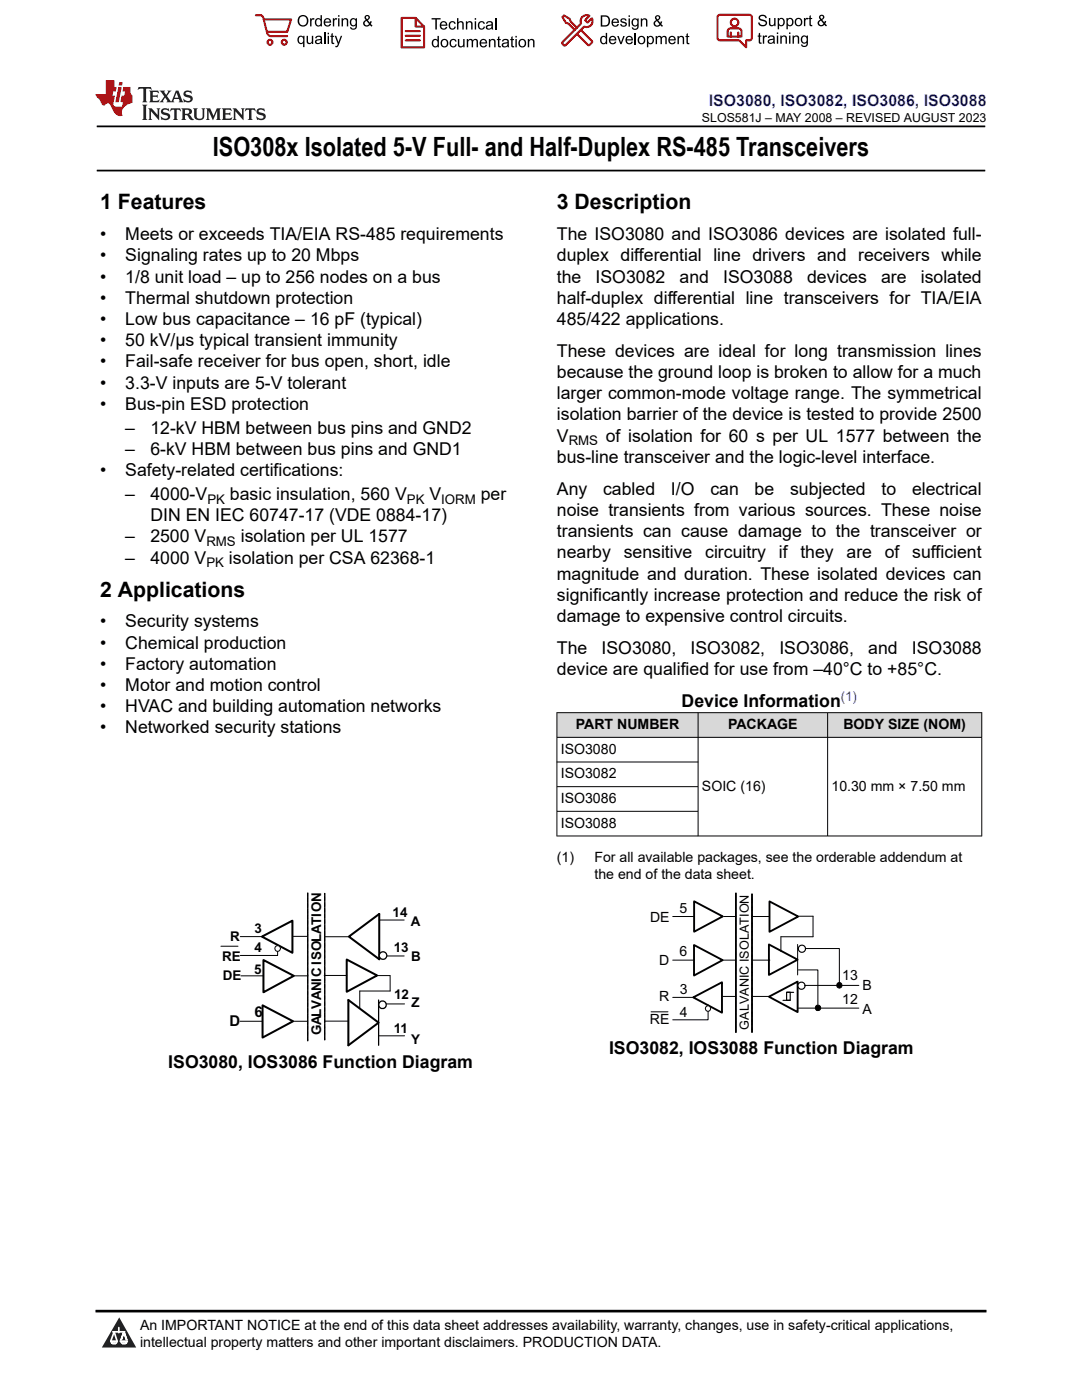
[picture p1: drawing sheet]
<svg xmlns="http://www.w3.org/2000/svg" width="216mm" height="279mm" viewBox="0 0 216 279" stroke-linecap="round" stroke-linejoin="round" font-family="sans-serif">
<defs><g id="words">
<text font-size="5.3" x="42.5" y="31.2">ISO308x Isolated 5-V Full- and Half-Duplex RS-485 Transceivers</text>
<g font-size="4.2">
<text x="20" y="41.8">1 Features</text>
<text x="111.1" y="41.8">3 Description</text>
<text x="20" y="119">2 Applications</text>
</g>
<g font-size="3.5">
<text x="20" y="47.9">•</text>
<text x="25" y="47.9">Meets or exceeds TIA/EIA RS-485 requirements</text>
<text x="111.1" y="47.9">The ISO3080 and ISO3086 devices are isolated full-</text>
<text x="20" y="52.2">•</text>
<text x="25" y="52.2">Signaling rates up to 20 Mbps</text>
<text x="111.1" y="52.2">duplex differential line drivers and receivers while</text>
<text x="20" y="56.4">•</text>
<text x="25" y="56.4">1/8 unit load – up to 256 nodes on a bus</text>
<text x="111.1" y="56.4">the</text>
<text x="118.8" y="56.4">ISO3082</text>
<text x="135.6" y="56.4">and</text>
<text x="144.3" y="56.4">ISO3088</text>
<text x="161" y="56.4">devices</text>
<text x="175.8" y="56.4">are</text>
<text x="183.7" y="56.4">isolated</text>
<text x="20" y="60.6">•</text>
<text x="20" y="64.9">•</text>
<text x="25" y="60.6">Thermal shutdown protection</text>
<text x="25" y="64.9">Low bus capacitance – 16 pF (typical)</text>
<text x="111.1" y="60.6">half-duplex differential line transceivers for TIA/EIA</text>
<text x="111.1" y="64.9">485/422 applications.</text>
<text x="20" y="69.1">•</text>
<text x="25" y="69.1">50 kV/μs typical transient immunity</text>
<text x="111.1" y="71.2">These devices are ideal for long transmission lines</text>
<text x="20" y="73.3">•</text>
<text x="20" y="77.6">•</text>
<text x="25" y="73.3">Fail-safe receiver for bus open, short, idle</text>
<text x="25" y="77.6">3.3-V inputs are 5-V tolerant</text>
<text x="111.1" y="75.5">because the ground loop is broken to allow for a much</text>
<text x="20" y="81.8">•</text>
<text x="25" y="81.8">Bus-pin ESD protection</text>
<text x="111.1" y="79.7">larger common-mode voltage range. The symmetrical</text>
<text x="111.1" y="83.9">isolation barrier of the device is tested to provide 2500</text>
<text x="25" y="86.6">–</text>
<text x="30" y="86.6">12-kV HBM between bus pins and GND2</text>
<text x="111.1" y="88.2">V</text>
<text x="120.9" y="88.2">of isolation for 60 s per UL 1577 between the</text>
<text x="20" y="95">•</text>
<text x="25" y="90.8">–</text>
<text x="25" y="95">Safety-related certifications:</text>
<text x="30" y="90.8">6-kV HBM between bus pins and GND1</text>
<text x="111.1" y="92.4">bus-line transceiver and the logic-level interface.</text>
<text x="25" y="99.8">–</text>
<text x="30" y="99.8">4000-V</text>
<text x="45.9" y="99.8">basic insulation, 560 V</text>
<text x="85.7" y="99.8">V</text>
<text x="95.9" y="99.8">per</text>
<text x="111.1" y="98.7">Any</text>
<text x="120.3" y="98.7">cabled</text>
<text x="133.9" y="98.7">I/O</text>
<text x="141.7" y="98.7">can</text>
<text x="150.6" y="98.7">be</text>
<text x="157.6" y="98.7">subjected</text>
<text x="175.9" y="98.7">to</text>
<text x="182" y="98.7">electrical</text>
<text x="30" y="104">DIN EN IEC 60747-17 (VDE 0884-17)</text>
<text x="111.1" y="103">noise transients from various sources. These noise</text>
<text x="111.1" y="107.2">transients can cause damage to the transceiver or</text>
<text x="25" y="108.3">–</text>
<text x="25" y="112.5">–</text>
<text x="30" y="108.3">2500 V</text>
<text x="30" y="112.5">4000 V</text>
<text x="45.7" y="112.5">isolation per CSA 62368-1</text>
<text x="48" y="108.3">isolation per UL 1577</text>
<text x="111.1" y="111.4">nearby</text>
<text x="124.5" y="111.4">sensitive</text>
<text x="140.7" y="111.4">circuitry</text>
<text x="155.4" y="111.4">if they</text>
<text x="168.9" y="111.4">are</text>
<text x="176.6" y="111.4">of sufficient</text>
<text x="111.1" y="119.9">significantly increase protection and reduce the risk of</text>
<text x="111.1" y="115.7">magnitude and duration. These isolated devices can</text>
<text x="20" y="125.2">•</text>
<text x="25" y="125.2">Security systems</text>
<text x="111.1" y="124.1">damage to expensive control circuits.</text>
<text x="20" y="129.4">•</text>
<text x="25" y="129.4">Chemical production</text>
<text x="111.1" y="130.5">The</text>
<text x="120" y="130.5">ISO3080,</text>
<text x="137.8" y="130.5">ISO3082,</text>
<text x="155.5" y="130.5">ISO3086,</text>
<text x="173.2" y="130.5">and</text>
<text x="182" y="130.5">ISO3088</text>
<text x="20" y="133.7">•</text>
<text x="20" y="137.9">•</text>
<text x="25" y="133.7">Factory automation</text>
<text x="25" y="137.9">Motor and motion control</text>
<text x="111.1" y="134.7">device are qualified for use from –40°C to +85°C.</text>
<text x="20" y="142.1">•</text>
<text x="25" y="142.1">HVAC and building automation networks</text>
<text x="136" y="141.1">Device Information</text>
<text x="20" y="146.4">•</text>
<text x="25" y="146.4">Networked security stations</text>
<text x="33.6" y="213.1">ISO3080, IOS3086 Function Diagram</text>
<text x="121.5" y="210.3">ISO3082, IOS3088 Function Diagram</text>
</g>
<text font-size="3.2" fill="#00f" x="141.4" y="21.1">ISO3080, ISO3082, ISO3086, ISO3088</text>
<g font-size="3">
<text x="50.8" y="203.1">6</text>
<text x="45.8" y="204.9">D</text>
</g>
<g font-size="2.8">
<text x="114.9" y="145.5">PART NUMBER</text>
<text x="145.3" y="145.5">PACKAGE</text>
<text x="168.3" y="145.5">BODY SIZE (NOM)</text>
<text x="111.9" y="150.4">ISO3080</text>
<text x="111.9" y="155.3">ISO3082</text>
<text x="111.9" y="160.3">ISO3086</text>
<text x="140.1" y="157.8">SOIC (16)</text>
<text x="165.9" y="157.8">10.30 mm × 7.50 mm</text>
<text x="111.9" y="165.2">ISO3088</text>
<text x="111.1" y="172">(1)</text>
<text x="118.6" y="172">For all available packages, see the orderable addendum at</text>
<text x="118.6" y="175.4">the end of the data sheet.</text>
<text x="129.7" y="183.9">DE</text>
<text x="135.6" y="182.2">5</text>
<text x="135.6" y="190.9">6</text>
<text x="131.5" y="192.5">D</text>
<text x="168.1" y="195.7">13</text>
<text x="172.1" y="197.6">B</text>
<text x="131.5" y="199.8">R</text>
<text x="135.7" y="198.3">3</text>
<text x="135.7" y="203">4</text>
<text x="168.1" y="200.3">12</text>
<text x="172.1" y="202.3">A</text>
<text x="129.7" y="204.5">RE</text>
<text x="27.9" y="265.5">An IMPORTANT NOTICE at the end of this data sheet addresses availability, warranty, changes, use in safety-critical applications,</text>
<text x="27.9" y="268.9">intellectual property matters and other important disclaimers. PRODUCTION DATA.</text>
</g>
<g font-size="2.7">
<text x="78.4" y="182.9">14</text>
<text x="82" y="184.8">A</text>
<text x="44.4" y="191.8">RE</text>
<text x="45.9" y="187.7">R</text>
<text x="50.8" y="186.1">3</text>
<text x="50.8" y="189.9">4</text>
<text x="78.6" y="190">13</text>
<text x="82.1" y="191.7">B</text>
<text x="44.5" y="195.7">DE</text>
<text x="50.7" y="194.3">5</text>
<text x="78.7" y="199.3">12</text>
<text x="82.1" y="200.9">Z</text>
<text x="64.1" y="206.6" transform="rotate(-90 64.1 206.6)">GALVANIC ISOLATION</text>
<text x="78.6" y="206.1">11</text>
<text x="82" y="208.4">Y</text>
</g>
<g font-size="2.6">
<text x="113.5" y="88.9">RMS</text>
<text x="41.4" y="100.5">PK</text>
<text x="81.2" y="100.5">PK</text>
<text x="88" y="100.5">IORM</text>
<text x="41.2" y="109">RMS</text>
<text x="41.2" y="113.2">PK</text>
</g>
<text font-size="2.6" fill="#00f" x="167.8" y="139.9">(1)</text>
<g font-size="2.5">
<text x="140.1" y="24.3">SLOS581J – MAY 2008 – REVISED AUGUST 2023</text>
<text x="149.4" y="205.5" transform="rotate(-90 149.4 205.5)">GALVANIC ISOLATION</text>
</g>
</g></defs>
<path d="M19.3 25.2h177.3M19.3 34h177.3" fill="none" stroke="#000" stroke-width=".35"/>
<g fill="#d8d8d8">
<path d="M111.1 142.2h84.8v5h-84.8z" fill-rule="evenodd"/>
<path d="M111.2 142.3h28v4.8h-28z" fill-rule="evenodd"/>
<path d="M139.4 142.3h25.7v4.8h-25.7z" fill-rule="evenodd"/>
<path d="M165.2 142.3h30.6v4.8h-30.6z" fill-rule="evenodd"/>
</g>
<path d="M111.1 142.2h84.9M111.1 147.2h84.9M111.1 152.1h28.3M111.1 157h28.3M111.1 142.2v24.7M139.3 142.2v24.7M165.1 142.2v24.7M195.9 142.2v24.7M111.1 161.9h28.3M196 166.8h-84.9M58.5 203.8h2.8" fill="none" stroke="#000" stroke-width=".2"/>
<path d="M52.4 200.6l6.1 3.2-6.1 3.3z" fill="#fff"/>
<path d="M52.4 200.6l6.1 3.2-6.1 3.3z" fill="none" stroke="#000" stroke-width=".4"/>
<path d="M47.9 203.8h4.5" fill="none" stroke="#000" stroke-width=".2"/>
<path d="M52.3 186.9l6.1-3.2v6.5z" fill="#fff"/>
<path d="M52.3 186.9l6.1-3.2v6.5z" fill="none" stroke="#000" stroke-width=".4"/>
<path d="M44.1 188.8h3.4M47.9 186.9h4.6M55.4 188.5v2.2h-7.5" fill="none" stroke="#000" stroke-width=".2"/>
<circle cx="55.4" cy="189.3" r=".58" fill="#fff"/>
<g fill="none" stroke="#000" stroke-width=".2">
<path d="M58.5 186.9h2.8M64.8 186.9h4.7M64.8 203.8h4.7M75.5 206.7h5.2M77.1 200.4h3.6"/>
<circle cx="55.4" cy="189.3" r=".58"/>
</g>
<path d="M69.5 199.6l6 4.5-6 4.5zM75.7 182.4v9" fill="none" stroke="#000" stroke-width=".4"/>
<g fill="none" stroke="#000" stroke-width=".25">
<path d="M75.5 199.6v9"/>
<circle cx="76.3" cy="200.5" r=".75"/>
</g>
<circle cx="76.4" cy="190.7" r=".76" fill="#fff"/>
<circle cx="76.4" cy="190.7" r=".76" fill="none" stroke="#000" stroke-width=".25"/>
<path d="M75.7 182.4l-6.1 4.5 6.1 4.5" fill="none" stroke="#000" stroke-width=".4"/>
<path d="M71.8 197.8v3.4M75.7 183.6h4.9M77.2 190.8h3.4" fill="none" stroke="#000" stroke-width=".2"/>
<path d="M69.2 191.5l6 3.2-6 3.2z" fill="#fff"/>
<path d="M69.2 191.5l6 3.2-6 3.2z" fill="none" stroke="#000" stroke-width=".4"/>
<path d="M58.7 194.7h2.8M64.7 194.7h4.5" fill="none" stroke="#000" stroke-width=".2"/>
<path d="M52.6 191.6l6 3.1-6 3.3z" fill="#fff"/>
<path d="M52.6 191.6l6 3.1-6 3.3z" fill="none" stroke="#000" stroke-width=".4"/>
<g fill="none" stroke="#000" stroke-width=".2">
<path d="M61.4 178.2v.2zM61.4 178.5v.1zM61.4 179v.1zM61.4 179.2v.1zM61.4 179.4l.1 .2zM61.4 179.7v.1zM61.4 179.9v.2zM61.4 178.7v.2zM64.8 178.3v.1zM64.8 178.5v.2zM64.8 178.8v.1zM64.8 179v.2z"/>
<path d="M64.8 179.2v.2zM64.8 179.5v.1zM64.8 179.7v.2zM64.8 180v.1zM48.1 194.7h4.5M61.4 180.2v.1zM61.4 180.4v.2zM61.4 180.9v.1zM61.4 181.1l.1 .2zM61.4 181.4v.1zM61.4 181.6l.1 .1zM61.4 181.8v.2z"/>
<path d="M61.4 182.1v.1zM61.4 182.3v.2zM61.4 182.6v.1zM61.4 182.8l.1 .2zM61.4 183.1v.1zM61.4 183.3l.1 .1zM61.4 183.5v.2zM61.4 183.8v.1zM61.4 184v.2zM61.4 184.3v.1zM61.4 184.5l.1 .1zM61.4 184.7v.2z"/>
<path d="M61.4 185v.1zM61.4 185.5v.1zM61.4 185.7l.1 .1zM61.4 185.9v.2zM61.4 186.2l.1 .1zM61.4 186.4v.2zM61.4 186.9v.1zM61.4 187.1v.2zM61.4 187.6v.2zM61.4 187.9l.1 .1zM61.4 188.1v.2zM61.4 188.4v.1z"/>
<path d="M61.4 188.6v.1zM61.4 188.8v.2zM61.4 189.8v.2zM61.4 190.3v.1zM61.4 190.5v.2zM61.4 190.8v.1zM61.4 191.5v.1zM61.4 191.7v.2zM61.4 192v.1zM61.4 192.5l.1 .1zM61.4 192.7v.1zM61.4 193.2v.1z"/>
<path d="M61.4 193.4v.2zM61.4 194.4v.1zM61.4 194.9v.1zM61.4 195.1v.2zM61.4 195.4v.1zM61.4 195.6v.1zM61.4 195.8l.1 .2zM61.4 196.1v.1zM61.4 196.3l.1 .1zM61.4 196.5v.2zM61.4 197.7v.2zM61.4 199.2l.1 .1z"/>
<path d="M61.4 199.4v.2zM61.4 199.7v.1zM61.4 199.9v.2zM61.4 180.6v.2zM61.4 185.2v.2zM61.4 186.6v.2zM61.4 187.4v.1zM61.4 189.1v.1zM61.4 189.3v.2zM61.4 189.5l.1 .2zM61.4 190v.2zM61.4 191v.1z"/>
<path d="M61.4 191.2v.2zM61.4 192.2v.2zM61.4 192.9v.2zM61.4 193.6v.2zM61.4 193.9v.1zM61.4 194.1l.1 .2zM61.4 194.6l.1 .1zM61.4 196.8v.1zM61.4 197v.2zM61.4 197.2v.2zM61.4 197.5l.1 .1zM61.4 198v.1z"/>
<path d="M61.4 198.2v.2zM61.4 198.4v.2zM61.4 198.7l.1 .1zM61.4 198.9v.2zM64.8 180.2v.2zM64.8 180.4v.2zM64.8 180.7v.1zM64.8 180.9v.2zM64.8 181.2v.1zM64.8 181.4v.2zM64.8 181.6v.2zM64.8 181.9v.1z"/>
<path d="M64.8 182.1v.2zM64.8 182.3v.2zM64.8 182.6v.2zM64.8 182.9v.1zM64.8 183.1v.1zM64.8 183.3v.2zM64.8 183.6v.1zM64.8 183.8v.2zM64.8 184v.2zM64.8 184.3v.1zM64.8 184.5v.2zM64.8 184.8v.1z"/>
<path d="M64.8 185v.2zM64.8 185.3v.1zM64.8 185.5v.2zM64.8 185.7v.2zM64.8 186v.1zM64.8 186.2v.2zM64.8 186.5v.1zM64.8 186.7v.1zM64.8 186.9v.2zM64.8 187.2v.1zM64.8 187.4v.2zM64.8 187.7v.1z"/>
<path d="M64.8 187.9v.2zM64.8 188.1v.2zM64.8 188.4v.1zM64.8 188.6v.2zM64.8 188.9v.1zM64.8 189.1v.2zM64.8 189.3v.2zM64.8 189.6v.1zM64.8 189.8v.2zM64.8 190.1v.1zM64.8 190.3v.2zM64.8 190.6v.1z"/>
<path d="M64.8 190.8v.2zM64.8 191v.2zM64.8 191.3v.1zM64.8 191.5v.2zM64.8 191.8v.1zM64.8 192v.2zM64.8 192.2v.2zM64.8 192.5v.2zM64.8 192.7v.2zM64.8 193v.1zM64.8 193.2v.2zM64.8 193.4v.2z"/>
<path d="M64.8 193.7v.1zM64.8 193.9v.2zM64.8 194.2v.1zM64.8 194.4v.2zM64.8 194.6v.2zM64.8 194.9v.2zM64.8 195.1v.2zM64.8 195.4v.1zM64.8 195.6v.2zM64.8 195.9v.1zM64.8 196.1v.1zM64.8 196.3v.2z"/>
<path d="M64.8 196.6v.1zM64.8 196.8v.2zM64.8 197v.2zM64.8 197.3v.2zM64.8 197.5v.2zM64.8 197.8v.1zM64.8 198v.2zM64.8 198.3v.1zM64.8 198.5v.2zM64.8 198.7v.2zM64.8 199v.1zM64.8 199.2v.2z"/>
<path d="M64.8 199.5v.1zM64.8 199.7v.2zM64.8 199.9v.2zM75.2 194.7h2.6M77.8 194.7v3.1h-6M61.4 200.2v.1zM61.4 200.4v.1zM61.4 200.6v.2zM61.4 200.9l.1 .1zM61.4 201.1v.2zM61.4 202.1v.1zM61.4 202.8v.2z"/>
<path d="M61.4 203.3v.1zM61.4 203.5v.2zM61.4 203.8v.1zM61.4 204l.1 .1zM61.4 204.2v.2zM61.4 204.5v.1zM61.4 204.7v.2zM61.4 205v.1zM61.4 205.2v.2zM61.4 205.5l.1 .1zM61.4 205.7v.1zM61.4 206.2v.1z"/>
<path d="M61.4 206.9v.1zM61.4 207.4v.1zM61.4 201.3v.2zM61.4 201.6v.1zM61.4 201.8v.2zM61.4 202.3v.2zM61.4 202.6l.1 .1zM61.4 203v.2zM61.4 205.9v.2zM61.4 206.4v.2zM61.4 206.6v.2zM61.4 207.1l.1 .2z"/>
<path d="M61.4 207.6v.1zM64.8 200.2v.1zM64.8 200.4v.2zM64.8 200.7v.1zM64.8 200.9v.2zM64.8 201.1v.2zM64.8 201.4v.1zM64.8 201.6v.2zM64.8 201.9v.1zM64.8 202.1v.2zM64.8 202.4v.1zM64.8 202.6v.2z"/>
<path d="M64.8 202.8v.2zM64.8 203.1v.1zM64.8 203.3v.2zM64.8 203.6v.1zM64.8 203.8v.2zM64.8 204v.2zM64.8 204.3v.1zM64.8 204.5v.2zM64.8 204.8v.1zM64.8 205v.2zM64.8 205.3v.1zM64.8 205.5v.2z"/>
<path d="M64.8 205.7v.2zM64.8 206v.1zM64.8 206.2v.2zM64.8 206.4v.2zM64.8 206.7v.1zM64.8 206.9v.2zM64.8 207.2v.1zM64.8 207.4v.2z"/>
</g>
<g fill="#000">
<path d="M61.4 178.2v.2zM61.4 178.5v.1zM61.4 178.7v.2zM61.4 179v.1zM61.4 179.2v.1zM61.4 179.4l.1 .2zM61.4 179.7v.1zM61.4 179.9v.2zM61.4 180.2v.1zM61.4 180.4v.2zM61.4 180.6v.2zM61.4 180.9v.1zM61.4 181.1l.1 .2zM61.4 181.4v.1zM61.4 181.6l.1 .1z" fill-rule="evenodd"/>
<path d="M64.8 178.3v.1zM64.8 178.5v.2zM64.8 178.8v.1zM64.8 179v.2zM64.8 179.2v.2zM64.8 179.5v.1zM64.8 179.7v.2zM64.8 180v.1zM64.8 180.2v.2zM64.8 180.4v.2zM64.8 180.7v.1zM64.8 180.9v.2zM64.8 181.2v.1zM64.8 181.4v.2zM64.8 181.6v.2z" fill-rule="evenodd"/>
<path d="M61.4 181.8v.2zM61.4 182.1v.1zM61.4 182.3v.2zM61.4 182.6v.1zM61.4 182.8l.1 .2zM61.4 183.1v.1zM61.4 183.3l.1 .1zM61.4 183.5v.2zM61.4 183.8v.1zM61.4 184v.2zM61.4 184.3v.1zM61.4 184.5l.1 .1zM61.4 184.7v.2zM61.4 185v.1zM61.4 185.2v.2z" fill-rule="evenodd"/>
<path d="M61.4 185.5v.1zM61.4 185.7l.1 .1zM61.4 185.9v.2zM61.4 186.2l.1 .1zM61.4 186.4v.2zM61.4 186.6v.2zM61.4 186.9v.1zM61.4 187.1v.2zM61.4 187.4v.1zM61.4 187.6v.2zM61.4 187.9l.1 .1zM61.4 188.1v.2zM61.4 188.4v.1zM61.4 188.6v.1zM61.4 188.8v.2z" fill-rule="evenodd"/>
<path d="M61.4 189.1v.1zM61.4 189.3v.2zM61.4 189.5l.1 .2zM61.4 189.8v.2zM61.4 190v.2zM61.4 190.3v.1zM61.4 190.5v.2zM61.4 190.8v.1zM61.4 191v.1zM61.4 191.2v.2zM61.4 191.5v.1zM61.4 191.7v.2zM61.4 192v.1zM61.4 192.2v.2zM61.4 192.5l.1 .1z" fill-rule="evenodd"/>
<path d="M61.4 192.7v.1zM61.4 192.9v.2zM61.4 193.2v.1zM61.4 193.4v.2zM61.4 193.6v.2zM61.4 193.9v.1zM61.4 194.1l.1 .2zM61.4 194.4v.1zM61.4 194.6l.1 .1zM61.4 194.9v.1zM61.4 195.1v.2zM61.4 195.4v.1zM61.4 195.6v.1zM61.4 195.8l.1 .2zM61.4 196.1v.1z" fill-rule="evenodd"/>
<path d="M61.4 196.3l.1 .1zM61.4 196.5v.2zM61.4 196.8v.1zM61.4 197v.2zM61.4 197.2v.2zM61.4 197.5l.1 .1zM61.4 197.7v.2zM61.4 198v.1zM61.4 198.2v.2zM61.4 198.4v.2zM61.4 198.7l.1 .1zM61.4 198.9v.2zM61.4 199.2l.1 .1zM61.4 199.4v.2zM61.4 199.7v.1z" fill-rule="evenodd"/>
<path d="M61.4 199.9v.2zM61.4 200.2v.1zM61.4 200.4v.1zM61.4 200.6v.2zM61.4 200.9l.1 .1zM61.4 201.1v.2zM61.4 201.3v.2zM61.4 201.6v.1zM61.4 201.8v.2zM61.4 202.1v.1zM61.4 202.3v.2zM61.4 202.6l.1 .1zM61.4 202.8v.2zM61.4 203v.2zM61.4 203.3v.1z" fill-rule="evenodd"/>
<path d="M64.8 181.9v.1zM64.8 182.1v.2zM64.8 182.3v.2zM64.8 182.6v.2zM64.8 182.9v.1zM64.8 183.1v.1zM64.8 183.3v.2zM64.8 183.6v.1zM64.8 183.8v.2zM64.8 184v.2zM64.8 184.3v.1zM64.8 184.5v.2zM64.8 184.8v.1zM64.8 185v.2zM64.8 185.3v.1z" fill-rule="evenodd"/>
<path d="M64.8 185.5v.2zM64.8 185.7v.2zM64.8 186v.1zM64.8 186.2v.2zM64.8 186.5v.1zM64.8 186.7v.1zM64.8 186.9v.2zM64.8 187.2v.1zM64.8 187.4v.2zM64.8 187.7v.1zM64.8 187.9v.2zM64.8 188.1v.2zM64.8 188.4v.1zM64.8 188.6v.2zM64.8 188.9v.1z" fill-rule="evenodd"/>
<path d="M64.8 189.1v.2zM64.8 189.3v.2zM64.8 189.6v.1zM64.8 189.8v.2zM64.8 190.1v.1zM64.8 190.3v.2zM64.8 190.6v.1zM64.8 190.8v.2zM64.8 191v.2zM64.8 191.3v.1zM64.8 191.5v.2zM64.8 191.8v.1zM64.8 192v.2zM64.8 192.2v.2zM64.8 192.5v.2z" fill-rule="evenodd"/>
<path d="M64.8 192.7v.2zM64.8 193v.1zM64.8 193.2v.2zM64.8 193.4v.2zM64.8 193.7v.1zM64.8 193.9v.2zM64.8 194.2v.1zM64.8 194.4v.2zM64.8 194.6v.2zM64.8 194.9v.2zM64.8 195.1v.2zM64.8 195.4v.1zM64.8 195.6v.2zM64.8 195.9v.1zM64.8 196.1v.1z" fill-rule="evenodd"/>
<path d="M64.8 196.3v.2zM64.8 196.6v.1zM64.8 196.8v.2zM64.8 197v.2zM64.8 197.3v.2zM64.8 197.5v.2zM64.8 197.8v.1zM64.8 198v.2zM64.8 198.3v.1zM64.8 198.5v.2zM64.8 198.7v.2zM64.8 199v.1zM64.8 199.2v.2zM64.8 199.5v.1zM64.8 199.7v.2z" fill-rule="evenodd"/>
<path d="M64.8 199.9v.2zM64.8 200.2v.1zM64.8 200.4v.2zM64.8 200.7v.1zM64.8 200.9v.2zM64.8 201.1v.2zM64.8 201.4v.1zM64.8 201.6v.2zM64.8 201.9v.1zM64.8 202.1v.2zM64.8 202.4v.1zM64.8 202.6v.2zM64.8 202.8v.2zM64.8 203.1v.1zM64.8 203.3v.2z" fill-rule="evenodd"/>
<path d="M61.4 203.5v.2zM61.4 203.8v.1zM61.4 204l.1 .1zM61.4 204.2v.2zM61.4 204.5v.1zM61.4 204.7v.2zM61.4 205v.1zM61.4 205.2v.2zM61.4 205.5l.1 .1zM61.4 205.7v.1zM61.4 205.9v.2zM61.4 206.2v.1zM61.4 206.4v.2zM61.4 206.6v.2zM61.4 206.9v.1zM61.4 207.1l.1 .2zM61.4 207.4v.1zM61.4 207.6v.1z" fill-rule="evenodd"/>
<path d="M64.8 203.6v.1zM64.8 203.8v.2zM64.8 204v.2zM64.8 204.3v.1zM64.8 204.5v.2zM64.8 204.8v.1zM64.8 205v.2zM64.8 205.3v.1zM64.8 205.5v.2zM64.8 205.7v.2zM64.8 206v.1zM64.8 206.2v.2zM64.8 206.4v.2zM64.8 206.7v.1zM64.8 206.9v.2zM64.8 207.2v.1zM64.8 207.4v.2z" fill-rule="evenodd"/>
</g>
<path d="M153.4 198.9l5.8-3v6.1z" fill="#fff"/>
<path d="M153.4 198.9l5.8-3v6.1z" fill="none" stroke="#000" stroke-width=".38"/>
<path d="M153.4 188.5l5.8 3-5.8 3.1z" fill="#fff"/>
<path d="M153.4 188.5l5.8 3-5.8 3.1z" fill="none" stroke="#000" stroke-width=".38"/>
<g fill="none" stroke="#000" stroke-width=".2">
<path d="M150.1 191.6h3.5M150.1 198.9h3.5M159.2 188.5v6.1M159.2 189.3h8.3v7.4M159.3 193.6h3.9v7M160.7 196.7h10.7M159.3 201.2h12.1"/>
<circle cx="167.5" cy="196.6" r=".55"/>
<circle cx="163.2" cy="201.1" r=".57"/>
</g>
<g fill="#000">
<circle cx="167.5" cy="196.6" r=".55"/>
<circle cx="163.2" cy="201.1" r=".57"/>
</g>
<path d="M157 198h.7v1.6h-.7z" fill-rule="evenodd" fill="#fff"/>
<path d="M156.2 199.6h1.5M157 198h.7v1.6h-.7zM157 198h1.4" fill="none" stroke="#000" stroke-width=".23"/>
<g fill="none" stroke="#000" stroke-width=".2">
<path d="M146.8 178.2l.1 .2zM146.8 178.5l.1 .1zM146.8 179.1l.1 .2zM146.8 179.4l.1 .1zM146.8 179.8l.1 .2zM146.8 178.7l.1 .1zM146.8 178.9l.1 .1zM146.8 179.6l.1 .1zM150 178.6l.1 .2zM150 178.9l.1 .1zM150 179.1l.1 .1zM150 179.3l.1 .1z"/>
<path d="M150 179.8l.1 .1zM150 178.4l.1 .1zM150 179.5l.1 .2zM150 180l.1 .1zM144.2 191.6h2.6M144.2 198.9h2.6M144.4 182.9h2.4M146.8 180l.1 .2zM146.8 180.3l.1 .1zM146.8 180.5l.1 .1zM146.8 181l.1 .1zM146.8 181.2l.1 .1z"/>
<path d="M146.8 182.1l.1 .1zM146.8 182.3l.1 .2zM146.8 182.8l.1 .1zM146.8 183l.1 .1zM146.8 183.9l.1 .1zM146.8 184.1l.1 .2zM146.8 184.4l.1 .1zM146.8 184.6l.1 .1zM146.8 184.8l.1 .2zM146.8 185.1l.1 .1zM146.8 185.3l.1 .1zM146.8 185.7l.1 .2z"/>
<path d="M146.8 186.4l.1 .2zM146.8 186.6l.1 .2zM146.8 186.9l.1 .1zM146.8 187.1l.1 .1zM146.8 188.7l.1 .1zM146.8 188.9l.1 .2zM146.8 189.1l.1 .2zM146.8 189.6l.1 .1zM146.8 189.8l.1 .2zM146.8 190.5l.1 .1zM146.8 190.7l.1 .2zM146.8 191l.1 .1z"/>
<path d="M146.8 191.4l.1 .2zM146.8 191.7l.1 .1zM146.8 192.3l.1 .2zM146.8 192.8l.1 .1zM146.8 193l.1 .2zM146.8 193.5l.1 .1zM146.8 193.7l.1 .1zM146.8 194.6l.1 .1zM146.8 195.3l.1 .1zM146.8 195.5l.1 .2zM146.8 195.7l.1 .2zM146.8 196.4l.1 .2z"/>
<path d="M146.8 197.3l.1 .2zM146.8 197.6l.1 .1zM146.8 197.8l.1 .1zM146.8 198.3l.1 .1zM146.8 198.7l.1 .1zM146.8 199.4l.1 .1zM146.8 199.6l.1 .2zM146.8 180.7l.1 .2zM146.8 181.4l.1 .1zM146.8 181.6l.1 .2zM146.8 181.8l.1 .2zM146.8 182.5l.1 .2z"/>
<path d="M146.8 183.2l.1 .2zM146.8 183.4l.1 .2zM146.8 183.7l.1 .1zM146.8 185.5l.1 .1zM146.8 185.9l.1 .2zM146.8 186.2l.1 .1zM146.8 187.3l.1 .2zM146.8 187.5l.1 .2zM146.8 187.8l.1 .1zM146.8 188l.1 .1zM146.8 188.2l.1 .2zM146.8 188.4l.1 .2z"/>
<path d="M146.8 189.4l.1 .1zM146.8 190l.1 .2zM146.8 190.3l.1 .1zM146.8 191.2l.1 .1zM146.8 191.9l.1 .1zM146.8 192.1l.1 .1zM146.8 192.5l.1 .2zM146.8 193.2l.1 .2zM146.8 193.9l.1 .2zM146.8 194.1l.1 .2zM146.8 194.4l.1 .1zM146.8 194.8l.1 .2z"/>
<path d="M146.8 195l.1 .2zM146.8 196l.1 .1zM146.8 196.2l.1 .1zM146.8 196.6l.1 .2zM146.8 196.9l.1 .1zM146.8 197.1l.1 .1zM146.8 198l.1 .2zM146.8 198.5l.1 .1zM146.8 198.9l.1 .2zM146.8 199.1l.1 .2zM146.8 199.8l.1 .2zM150 180.4l.1 .2z"/>
<path d="M150 180.7l.1 .1zM150 180.9l.1 .1zM150 181.1l.1 .2zM150 181.6l.1 .1zM150 182.7l.1 .2zM150 182.9l.1 .2zM150 183.4l.1 .1zM150 183.6l.1 .2zM150 184.1l.1 .1zM150 184.5l.1 .2zM150 184.8l.1 .1zM150 185l.1 .1z"/>
<path d="M150 185.2l.1 .2zM150 185.5l.1 .1zM150 185.7l.1 .1zM150 185.9l.1 .1zM150 186.4l.1 .1zM150 186.8l.1 .1zM150 187l.1 .2zM150 187.5l.1 .1zM150 187.7l.1 .2zM150 188l.1 .1zM150 188.9l.1 .1zM150 189.3l.1 .2z"/>
<path d="M150 189.5l.1 .2zM150 189.8l.1 .1zM150 190.5l.1 .1zM150 191.4l.1 .1zM150 191.6l.1 .1zM150 192.1l.1 .1zM150 192.3l.1 .1zM150 192.7l.1 .2zM150 193.4l.1 .1zM150 193.6l.1 .2zM150 194.1l.1 .1zM150 194.3l.1 .2z"/>
<path d="M150 194.6l.1 .1zM150 195.2l.1 .2zM150 195.5l.1 .1zM150 196.1l.1 .2zM150 196.4l.1 .1zM150 196.6l.1 .1zM150 197.1l.1 .1zM150 197.5l.1 .1zM150 198l.1 .1zM150 198.2l.1 .1zM150 198.4l.1 .2zM150 198.9l.1 .1z"/>
<path d="M150 199.3l.1 .2zM150 180.2l.1 .1zM150 181.3l.1 .2zM150 181.8l.1 .1zM150 182l.1 .2zM150 182.2l.1 .2zM150 182.5l.1 .1zM150 183.2l.1 .1zM150 183.8l.1 .2zM150 184.3l.1 .1zM150 186.1l.1 .2zM150 186.6l.1 .1z"/>
<path d="M150 187.3l.1 .1zM150 188.2l.1 .1zM150 188.4l.1 .1zM150 188.6l.1 .2zM150 189.1l.1 .1zM150 190l.1 .1zM150 190.2l.1 .2zM150 190.7l.1 .1zM150 190.9l.1 .1zM150 191.1l.1 .2zM150 191.8l.1 .2zM150 192.5l.1 .1z"/>
<path d="M150 192.9l.1 .2zM150 193.2l.1 .1zM150 193.9l.1 .1zM150 194.8l.1 .1zM150 195l.1 .1zM150 195.7l.1 .1zM150 195.9l.1 .2zM150 196.8l.1 .2zM150 197.3l.1 .1zM150 197.7l.1 .2zM150 198.6l.1 .2zM150 199.1l.1 .1z"/>
<path d="M150 199.5l.1 .2zM150 199.8l.1 .1zM150.1 182.9h6.5M146.8 200.1l.1 .1zM146.8 200.3l.1 .1zM146.8 200.5l.1 .2zM146.8 201.2l.1 .1zM146.8 201.4l.1 .2zM146.8 201.7l.1 .1zM146.8 202.1l.1 .2zM146.8 202.3l.1 .2zM146.8 204.2l.1 .1z"/>
<path d="M146.8 206l.1 .1zM146.8 200.7l.1 .2zM146.8 201l.1 .1zM146.8 201.9l.1 .1zM146.8 202.6l.1 .1zM146.8 202.8l.1 .1zM146.8 203l.1 .2zM146.8 203.2l.1 .2zM146.8 203.5l.1 .1zM146.8 203.7l.1 .1zM146.8 203.9l.1 .2zM146.8 204.4l.1 .1z"/>
<path d="M146.8 204.6l.1 .2zM146.8 204.8l.1 .2zM146.8 205.1l.1 .1zM146.8 205.3l.1 .1zM146.8 205.5l.1 .2zM146.8 205.7l.1 .2zM150 200l.1 .1zM150 200.2l.1 .2zM150 200.9l.1 .2zM150 201.2l.1 .1zM150 201.8l.1 .2zM150 202.1l.1 .1z"/>
<path d="M150 203l.1 .1zM150 204.8l.1 .1zM150 200.5l.1 .1zM150 200.7l.1 .1zM150 201.4l.1 .1zM150 201.6l.1 .1zM150 202.3l.1 .1zM150 202.5l.1 .2zM150 202.7l.1 .2zM150 203.2l.1 .1zM150 203.4l.1 .2zM150 203.6l.1 .2z"/>
<path d="M150 203.9l.1 .1zM150 204.1l.1 .1zM150 204.3l.1 .2zM150 204.5l.1 .2zM150 205l.1 .2zM150 205.2l.1 .2zM150 205.5l.1 .1zM150 205.7l.1 .1zM150 205.9l.1 .2z"/>
</g>
<g fill="#000">
<path d="M146.8 178.2l.1 .2zM146.8 178.5l.1 .1zM146.8 178.7l.1 .1zM146.8 178.9l.1 .1zM146.8 179.1l.1 .2zM146.8 179.4l.1 .1zM146.8 179.6l.1 .1zM146.8 179.8l.1 .2zM146.8 180l.1 .2zM146.8 180.3l.1 .1zM146.8 180.5l.1 .1zM146.8 180.7l.1 .2zM146.8 181l.1 .1zM146.8 181.2l.1 .1zM146.8 181.4l.1 .1zM146.8 181.6l.1 .2zM146.8 181.8l.1 .2zM146.8 182.1l.1 .1zM146.8 182.3l.1 .2zM146.8 182.5l.1 .2zM146.8 182.8l.1 .1zM146.8 183l.1 .1zM146.8 183.2l.1 .2zM146.8 183.4l.1 .2zM146.8 183.7l.1 .1zM146.8 183.9l.1 .1zM146.8 184.1l.1 .2zM146.8 184.4l.1 .1zM146.8 184.6l.1 .1zM146.8 184.8l.1 .2zM146.8 185.1l.1 .1zM146.8 185.3l.1 .1zM146.8 185.5l.1 .1zM146.8 185.7l.1 .2zM146.8 185.9l.1 .2zM146.8 186.2l.1 .1zM146.8 186.4l.1 .2zM146.8 186.6l.1 .2zM146.8 186.9l.1 .1zM146.8 187.1l.1 .1zM146.8 187.3l.1 .2zM146.8 187.5l.1 .2zM146.8 187.8l.1 .1zM146.8 188l.1 .1zM146.8 188.2l.1 .2zM146.8 188.4l.1 .2zM146.8 188.7l.1 .1zM146.8 188.9l.1 .2zM146.8 189.1l.1 .2zM146.8 189.4l.1 .1zM146.8 189.6l.1 .1zM146.8 189.8l.1 .2zM146.8 190l.1 .2zM146.8 190.3l.1 .1zM146.8 190.5l.1 .1zM146.8 190.7l.1 .2zM146.8 191l.1 .1zM146.8 191.2l.1 .1zM146.8 191.4l.1 .2zM146.8 191.7l.1 .1zM146.8 191.9l.1 .1zM146.8 192.1l.1 .1zM146.8 192.3l.1 .2zM146.8 192.5l.1 .2zM146.8 192.8l.1 .1zM146.8 193l.1 .2zM146.8 193.2l.1 .2zM146.8 193.5l.1 .1zM146.8 193.7l.1 .1zM146.8 193.9l.1 .2zM146.8 194.1l.1 .2zM146.8 194.4l.1 .1zM146.8 194.6l.1 .1zM146.8 194.8l.1 .2zM146.8 195l.1 .2zM146.8 195.3l.1 .1zM146.8 195.5l.1 .2zM146.8 195.7l.1 .2zM146.8 196l.1 .1zM146.8 196.2l.1 .1zM146.8 196.4l.1 .2zM146.8 196.6l.1 .2zM146.8 196.9l.1 .1zM146.8 197.1l.1 .1zM146.8 197.3l.1 .2zM146.8 197.6l.1 .1zM146.8 197.8l.1 .1zM146.8 198l.1 .2zM146.8 198.3l.1 .1zM146.8 198.5l.1 .1zM146.8 198.7l.1 .1zM146.8 198.9l.1 .2zM146.8 199.1l.1 .2zM146.8 199.4l.1 .1zM146.8 199.6l.1 .2zM146.8 199.8l.1 .2zM146.8 200.1l.1 .1zM146.8 200.3l.1 .1zM146.8 200.5l.1 .2zM146.8 200.7l.1 .2zM146.8 201l.1 .1zM146.8 201.2l.1 .1zM146.8 201.4l.1 .2zM146.8 201.7l.1 .1zM146.8 201.9l.1 .1zM146.8 202.1l.1 .2zM146.8 202.3l.1 .2zM146.8 202.6l.1 .1zM146.8 202.8l.1 .1zM146.8 203l.1 .2zM146.8 203.2l.1 .2zM146.8 203.5l.1 .1zM146.8 203.7l.1 .1zM146.8 203.9l.1 .2zM146.8 204.2l.1 .1zM146.8 204.4l.1 .1zM146.8 204.6l.1 .2zM146.8 204.8l.1 .2zM146.8 205.1l.1 .1zM146.8 205.3l.1 .1zM146.8 205.5l.1 .2zM146.8 205.7l.1 .2zM146.8 206l.1 .1z" fill-rule="evenodd"/>
<path d="M150 178.4l.1 .1zM150 178.6l.1 .2zM150 178.9l.1 .1zM150 179.1l.1 .1zM150 179.3l.1 .1zM150 179.5l.1 .2zM150 179.8l.1 .1zM150 180l.1 .1zM150 180.2l.1 .1zM150 180.4l.1 .2zM150 180.7l.1 .1zM150 180.9l.1 .1zM150 181.1l.1 .2zM150 181.3l.1 .2zM150 181.6l.1 .1zM150 181.8l.1 .1zM150 182l.1 .2zM150 182.2l.1 .2zM150 182.5l.1 .1zM150 182.7l.1 .2zM150 182.9l.1 .2zM150 183.2l.1 .1zM150 183.4l.1 .1zM150 183.6l.1 .2zM150 183.8l.1 .2zM150 184.1l.1 .1zM150 184.3l.1 .1zM150 184.5l.1 .2zM150 184.8l.1 .1zM150 185l.1 .1zM150 185.2l.1 .2zM150 185.5l.1 .1zM150 185.7l.1 .1zM150 185.9l.1 .1zM150 186.1l.1 .2zM150 186.4l.1 .1zM150 186.6l.1 .1zM150 186.8l.1 .1zM150 187l.1 .2zM150 187.3l.1 .1zM150 187.5l.1 .1zM150 187.7l.1 .2zM150 188l.1 .1zM150 188.2l.1 .1zM150 188.4l.1 .1zM150 188.6l.1 .2zM150 188.9l.1 .1zM150 189.1l.1 .1zM150 189.3l.1 .2zM150 189.5l.1 .2zM150 189.8l.1 .1zM150 190l.1 .1zM150 190.2l.1 .2zM150 190.5l.1 .1zM150 190.7l.1 .1zM150 190.9l.1 .1zM150 191.1l.1 .2zM150 191.4l.1 .1zM150 191.6l.1 .1zM150 191.8l.1 .2zM150 192.1l.1 .1zM150 192.3l.1 .1zM150 192.5l.1 .1zM150 192.7l.1 .2zM150 192.9l.1 .2zM150 193.2l.1 .1zM150 193.4l.1 .1zM150 193.6l.1 .2zM150 193.9l.1 .1zM150 194.1l.1 .1zM150 194.3l.1 .2zM150 194.6l.1 .1zM150 194.8l.1 .1zM150 195l.1 .1zM150 195.2l.1 .2zM150 195.5l.1 .1zM150 195.7l.1 .1zM150 195.9l.1 .2zM150 196.1l.1 .2zM150 196.4l.1 .1zM150 196.6l.1 .1zM150 196.8l.1 .2zM150 197.1l.1 .1zM150 197.3l.1 .1zM150 197.5l.1 .1zM150 197.7l.1 .2zM150 198l.1 .1zM150 198.2l.1 .1zM150 198.4l.1 .2zM150 198.6l.1 .2zM150 198.9l.1 .1zM150 199.1l.1 .1zM150 199.3l.1 .2zM150 199.5l.1 .2zM150 199.8l.1 .1zM150 200l.1 .1zM150 200.2l.1 .2zM150 200.5l.1 .1zM150 200.7l.1 .1zM150 200.9l.1 .2zM150 201.2l.1 .1zM150 201.4l.1 .1zM150 201.6l.1 .1zM150 201.8l.1 .2zM150 202.1l.1 .1zM150 202.3l.1 .1zM150 202.5l.1 .2zM150 202.7l.1 .2zM150 203l.1 .1zM150 203.2l.1 .1zM150 203.4l.1 .2zM150 203.6l.1 .2zM150 203.9l.1 .1zM150 204.1l.1 .1zM150 204.3l.1 .2zM150 204.5l.1 .2zM150 204.8l.1 .1zM150 205l.1 .2zM150 205.2l.1 .2zM150 205.5l.1 .1zM150 205.7l.1 .1zM150 205.9l.1 .2z" fill-rule="evenodd"/>
</g>
<path d="M138.3 199l5.8-3v6.1z" fill="#fff"/>
<path d="M138.3 199l5.8-3v6.1z" fill="none" stroke="#000" stroke-width=".38"/>
<path d="M138.5 179.9l5.7 3-5.7 3z" fill="#fff"/>
<path d="M138.5 179.9l5.7 3-5.7 3z" fill="none" stroke="#000" stroke-width=".38"/>
<path d="M138.5 188.6l5.7 3-5.7 3.1z" fill="#fff"/>
<path d="M138.5 188.6l5.7 3-5.7 3.1z" fill="none" stroke="#000" stroke-width=".38"/>
<path d="M155.8 186.9v3" fill="none" stroke="#000" stroke-width=".2"/>
<path d="M153.5 179.9l5.8 3-5.8 3.1z" fill="#fff"/>
<path d="M153.5 179.9l5.8 3-5.8 3.1z" fill="none" stroke="#000" stroke-width=".38"/>
<path d="M134.2 199h4.3M134.2 191.6h4.3M134.2 182.9h4.3M129.9 201.9h3.4M141.3 200.5v3h-7.1" fill="none" stroke="#000" stroke-width=".2"/>
<circle cx="141.3" cy="201.3" r=".55" fill="#fff"/>
<circle cx="141.3" cy="201.3" r=".55" fill="none" stroke="#000" stroke-width=".2"/>
<circle cx="159.9" cy="196.7" r=".71" fill="#fff"/>
<circle cx="159.9" cy="196.7" r=".71" fill="none" stroke="#000" stroke-width=".23"/>
<circle cx="160" cy="189.3" r=".71" fill="#fff"/>
<circle cx="160" cy="189.3" r=".71" fill="none" stroke="#000" stroke-width=".23"/>
<path d="M159.4 182.9h2.8v4h-6.4" fill="none" stroke="#000" stroke-width=".2"/>
<path d="M0 0h215.9v23.8h-215.9z" fill-rule="evenodd" fill="#fff"/>
<path d="M27.7 17.4l-.2 .6 .5-.3h.6v.1v2.2l-.2 .4h1l-.2-.4v-2.2v-.1h.5l.5 .3-.1-.6zM29.8 18.1l.2 .4v1.5l-.2 .4h1.9l.1-.6a1.08 1.08 0 0 1-1.3 .2v-.7h.6l.4 .2v-.6l-.4 .2h-.6v-.6l.2-.1a1 1 0 0 1 1 .2l-.1-.5zM31.8 18.1l1 1.1-1 1.2h.9l-.2-.2 .4-.7 .5 .7-.2 .2h1.6l-.2-.2 .1-.4h1l.1 .4-.1 .2h.9l-.2-.3-.8-2h-.5l-1 2.2-.8-1.1 .9-1.1h-.8l.2 .2-.5 .7-.3-.7 .1-.2zM35.2 18.5l.4 1h-.8zM36.8 18.2a.65 .65 0 0 0-.2 .7 .65 .65 0 0 0 .6 .5l.7 .2 .1 .2a.79 .79 0 0 1-.7 .4 .79 .79 0 0 1-.7-.5l.1 .7 .2-.1a.93 .93 0 0 0 1.1 .1 .93 .93 0 0 0 .4-1 1.46 1.46 0 0 0-1.2-.6l-.1-.3a1.09 1.09 0 0 1 1.2 .2l-.2-.6-.1 .1-.6-.2zM28.4 20.9l.2 .4v2.3l-.2 .3h1l-.2-.3v-2.3l.2-.4zM29.6 21.6l.2 .4v1.6l-.2 .3h.8l-.3-.3v-1.4l1.7 1.8v-2l.2-.4h-.8l.2 .2 .1 1.1-1.2-1.3zM32.3 21.8a.65 .65 0 0 0-.2 .7 .65 .65 0 0 0 .7 .4l.6 .2 .1 .2a.79 .79 0 0 1-.7 .4 .79 .79 0 0 1-.7-.5l.1 .7 .2-.1a.93 .93 0 0 0 1.1 .1 .93 .93 0 0 0 .4-.9 1.46 1.46 0 0 0-1.2-.6l-.1-.4a1.09 1.09 0 0 1 1.2 .2l-.2-.6-.1 .1-.6-.1zM34.1 21.6l-.1 .7a.63 .63 0 0 1 .7-.4l.1 1.7-.3 .3h1l-.2-.3v-1.7a.66 .66 0 0 1 .8 .4l-.1-.7zM36.2 21.6l.2 .4v1.6l-.2 .3h.9l-.2-.2v-.7h.5l.1 .2a.79 .79 0 0 0 1.2 .6l-1-.9a.61 .61 0 0 0 .6-.6 .61 .61 0 0 0-.5-.6zM36.9 21.9h.2a.47 .47 0 0 1 .5 .1 .47 .47 0 0 1 .1 .5l-.2 .2h-.6zM38.5 21.6l.2 .2a2.27 2.27 0 0 0 .4 2 1.04 1.04 0 0 0 1.7-.7v-1.3l.2-.2h-.8l.2 .4v1.1a.6 .6 0 0 1-.6 .6 .6 .6 0 0 1-.6-.6v-1.1l.3-.4zM41.1 21.6l.2 .4v1.6l-.2 .3h.7l-.2-.3v-1.5l.9 1.9 .8-1.9v1.5l-.2 .3h1l-.3-.3v-1.6l.3-.4h-.8l-.7 1.5-.7-1.5zM44.3 21.6l.2 .4v1.6l-.2 .3h1.9l.1-.5a1.09 1.09 0 0 1-1.3 .1v-.6h.6l.4 .1v-.6l-.4 .2h-.6v-.6l.2-.1a1.01 1.01 0 0 1 1 .3l-.1-.6zM46.4 21.6l.3 .4v1.6l-.3 .3h.8l-.2-.3v-1.4l1.6 1.8v-2l.2-.4h-.7l.2 .2v1.1l-1.2-1.3zM49 21.6l-.1 .7a.63 .63 0 0 1 .8-.4v1.7l-.3 .3h1l-.2-.3v-1.7a.66 .66 0 0 1 .8 .4l-.1-.7zM51.4 21.8a.65 .65 0 0 0-.2 .7 .65 .65 0 0 0 .6 .4l.6 .2 .2 .2a.79 .79 0 0 1-.8 .4 .79 .79 0 0 1-.6-.5l.1 .7 .2-.1a.93 .93 0 0 0 1 .1 .93 .93 0 0 0 .5-.9 1.46 1.46 0 0 0-1.3-.6l-.1-.4a1.09 1.09 0 0 1 1.3 .2l-.2-.6-.2 .1-.5-.1z" fill="#231f20"/>
<path d="M21.1 16v2.8h-2.1l.1 .3 .9 1a.95 .95 0 0 0 .9 .9 .59 .59 0 0 1 .6-.4 .59 .59 0 0 1 .5 .4l.4 .8a1.59 1.59 0 0 0 2.1 1.3 1.61 1.61 0 0 1 1-2.2l1-.4-.1-1.5a1.59 1.59 0 0 1-.4-1.6h-1.4l-.2 .9h.5l-.1 .8h-.5l-.2 1v.2l.4 .1-.2 .9h-.6a.73 .73 0 0 1-1.1-.7l.3-1.5h-.5l.2-.8h.5l.2-.9h-.5v-1.4zM23.6 17.4l-.6 3h.7l.6-3zM23.8 16.4l-.1 .7h.7l.1-.7z" fill="#ed1c24"/>
<g fill="#000">
<path d="M59.4 4.2a1.12 1.12 0 0 1 2.2 0 1.12 1.12 0 0 1-2.2 0zM59.9 3.5a.89 .89 0 0 0-.1 1.1 .89 .89 0 0 0 1.1 .4 .88 .88 0 0 0 .3-1.3 .88 .88 0 0 0-1.3-.2z" fill-rule="evenodd"/>
<path d="M59.5 7.3l.5-.2 .5 .3v-.3h.3v2.3h-.3v-.8a.74 .74 0 0 1-1 0 .74 .74 0 0 1-.1-1zM59.8 7.5a.57 .57 0 0 0-.2 .7 .57 .57 0 0 0 .8 .2 .57 .57 0 0 0 .1-.7 .57 .57 0 0 0-.7-.2z" fill-rule="evenodd"/>
<path d="M61.9 3.6h.2v.3l.2-.2 .3-.1 .2 .1-.1 .3a.36 .36 0 0 0-.5 0 .36 .36 0 0 0 0 .4v.9h-.3z" fill-rule="evenodd"/>
<path d="M61.2 7.1h.3v.9a.41 .41 0 0 0 .4 .6 .41 .41 0 0 0 .3-.6v-.9h.3v1.7h-.2v-.3a.58 .58 0 0 1-.7 .3 .58 .58 0 0 1-.4-.6z" fill-rule="evenodd"/>
<path d="M63 3.8l.5-.2 .5 .2v-.8h.2v2.3h-.2v-.2a.75 .75 0 0 1-1-.1 .75 .75 0 0 1-.1-1zM63.2 4a.57 .57 0 0 0-.1 .7 .57 .57 0 0 0 .8 .2 .57 .57 0 0 0 .1-.7 .57 .57 0 0 0-.8-.2z" fill-rule="evenodd"/>
<path d="M63 7.3a.74 .74 0 0 1 1-.1 .74 .74 0 0 1 .3 .9v.7h-.3v-.2a.57 .57 0 0 1-.8 .2 .57 .57 0 0 1-.2-.8l1-.3a.41 .41 0 0 0-.4-.4 .41 .41 0 0 0-.4 .4l-.3-.1zM63.2 8.2a.35 .35 0 0 0 .2 .5 .35 .35 0 0 0 .5-.3l.1-.4z" fill-rule="evenodd"/>
<path d="M65.4 6.5h.3v.3h-.3zM65.4 7.1h.3v1.7h-.3z" fill-rule="evenodd"/>
<path d="M64.8 3.8a.76 .76 0 0 1 .9-.1 .76 .76 0 0 1 .4 .8h-1.2a.47 .47 0 0 0 .3 .6 .47 .47 0 0 0 .6-.4l.3 .1a.82 .82 0 0 1-1.3 .3 .82 .82 0 0 1 0-1.3zM65 4l-.1 .3h.9l-.3-.4z" fill-rule="evenodd"/>
<path d="M66.4 3.6h.3v.3l.1-.2 .4-.1 .1 .1-.1 .3a.36 .36 0 0 0-.4 0 .36 .36 0 0 0-.1 .4v.9h-.3z" fill-rule="evenodd"/>
<path d="M66.1 6.7l.3-.1v.5h.3v.3h-.3v.9l.1 .2h.2v.3a.41 .41 0 0 1-.4-.1 .41 .41 0 0 1-.2-.4v-.9h-.2v-.3h.2z" fill-rule="evenodd"/>
<path d="M66.8 7.1h.3l.4 1.4 .5-1.4h.3l-.6 1.7a.57 .57 0 0 1-.8 .6v-.3a.37 .37 0 0 0 .5-.3z" fill-rule="evenodd"/>
<path d="M67.5 3h.2v.3h-.2zM67.5 3.6h.2v1.7h-.2z" fill-rule="evenodd"/>
<path d="M68.2 3.6h.2v.3a.58 .58 0 0 1 .7-.3 .58 .58 0 0 1 .4 .7v1h-.3v-1a.4 .4 0 0 0-.4-.5 .4 .4 0 0 0-.4 .6v.9h-.2z" fill-rule="evenodd"/>
<path d="M70 3.8l.5-.2 .5 .2v-.2h.2v1.5a.71 .71 0 0 1-.5 .8 .71 .71 0 0 1-.8-.5h.2a.46 .46 0 0 0 .6 .3 .46 .46 0 0 0 .3-.6 .78 .78 0 0 1-1.1-.2 .78 .78 0 0 1 .1-1.1zM70.2 4a.53 .53 0 0 0-.1 .8 .53 .53 0 0 0 .8 0 .54 .54 0 0 0 0-.7 .54 .54 0 0 0-.7-.1z" fill-rule="evenodd"/>
<path d="M72.9 3.1a.53 .53 0 0 1 .8 .1 .53 .53 0 0 1-.3 .8l.4 .5 .1-.3 .3 .1-.2 .5 .3 .3-.2 .2-.3-.3a.71 .71 0 0 1-1.2 .1 .71 .71 0 0 1 .4-1.1l-.3-.5zM73 3.5a.3 .3 0 0 0 .6 0 .3 .3 0 0 0-.6 0zM72.9 4.3a.45 .45 0 0 0 0 .7 .45 .45 0 0 0 .7-.2l-.5-.6z" fill-rule="evenodd"/>
<path d="M86.1 3.6h1.8v.3h-.7v2h-.3v-2h-.8z" fill-rule="evenodd"/>
<path d="M86.3 8l.5-.2 .5 .2v-.8h.3v2.2h-.3v-.2a.76 .76 0 0 1-1 0 .76 .76 0 0 1-.1-1zM86.6 8.1a.58 .58 0 0 0-.2 .8 .58 .58 0 0 0 .8 .2 .58 .58 0 0 0 .1-.8 .58 .58 0 0 0-.7-.2z" fill-rule="evenodd"/>
<path d="M88.2 7.9a.81 .81 0 0 1 1.1 .2 .81 .81 0 0 1-.2 1.1 .81 .81 0 0 1-1.1-.1l-.1-.8zM88.3 8.1a.57 .57 0 0 0 0 .9 .57 .57 0 0 0 .8 0 .57 .57 0 0 0 0-.8 .57 .57 0 0 0-.8-.1z" fill-rule="evenodd"/>
<path d="M88 4.4a.77 .77 0 0 1 .9-.1 .77 .77 0 0 1 .4 .8h-1.3a.48 .48 0 0 0 .4 .6 .48 .48 0 0 0 .6-.3h.3a.83 .83 0 0 1-1.3 .4 .83 .83 0 0 1 0-1.4zM88.2 4.6l-.2 .3h1l-.3-.4z" fill-rule="evenodd"/>
<path d="M89.7 4.4a.7 .7 0 0 1 1.2 .3l-.2 .1a.45 .45 0 0 0-.6-.3 .45 .45 0 0 0-.3 .6 .45 .45 0 0 0 .3 .6 .45 .45 0 0 0 .6-.4h.3a.76 .76 0 0 1-1.1 .6 .76 .76 0 0 1-.3-1.1z" fill-rule="evenodd"/>
<path d="M89.9 8a.7 .7 0 0 1 1.2 .3h-.3a.45 .45 0 0 0-.5-.3 .45 .45 0 0 0-.3 .6 .45 .45 0 0 0 .3 .6 .45 .45 0 0 0 .6-.4l.2 .1a.76 .76 0 0 1-1 .5 .76 .76 0 0 1-.4-1.1z" fill-rule="evenodd"/>
<path d="M91.2 3.6h.3v.8a.59 .59 0 0 1 .7-.2 .59 .59 0 0 1 .3 .7v1h-.2v-1a.4 .4 0 0 0-.5-.4 .4 .4 0 0 0-.3 .5v.9h-.3z" fill-rule="evenodd"/>
<path d="M91.4 7.8h.2v.9a.41 .41 0 0 0 .5 .5 .41 .41 0 0 0 .3-.5v-.9h.3v1.6h-.3v-.2a.58 .58 0 0 1-.7 .3 .58 .58 0 0 1-.3-.7z" fill-rule="evenodd"/>
<path d="M93 4.2h.2v.3a.59 .59 0 0 1 .7-.3 .59 .59 0 0 1 .4 .7v1h-.3v-1a.41 .41 0 0 0-.4-.5 .41 .41 0 0 0-.4 .6v.9h-.2z" fill-rule="evenodd"/>
<path d="M93.1 7.8h.3v.2a.56 .56 0 0 1 1 0 .54 .54 0 0 1 .6-.2 .54 .54 0 0 1 .4 .5v1.1h-.3v-1a.34 .34 0 0 0-.3-.4 .34 .34 0 0 0-.4 .3v1.1h-.3v-1a.38 .38 0 0 0-.5-.4 .38 .38 0 0 0-.2 .6v.8h-.3z" fill-rule="evenodd"/>
<path d="M94.7 3.6h.3v.3h-.3zM94.7 4.2h.3v1.7h-.3z" fill-rule="evenodd"/>
<path d="M95.5 4.4a.7 .7 0 0 1 1.3 .3l-.3 .1a.45 .45 0 0 0-.6-.3 .45 .45 0 0 0-.3 .6 .45 .45 0 0 0 .3 .6 .45 .45 0 0 0 .6-.4h.3a.76 .76 0 0 1-1.1 .6 .76 .76 0 0 1-.3-1.1z" fill-rule="evenodd"/>
<path d="M95.9 8a.77 .77 0 0 1 .9-.2 .77 .77 0 0 1 .4 .9h-1.2a.48 .48 0 0 0 .3 .5 .48 .48 0 0 0 .6-.3h.3a.83 .83 0 0 1-1.3 .4 .83 .83 0 0 1 0-1.3zM96.1 8.1l-.1 .4h.9l-.2-.5z" fill-rule="evenodd"/>
<path d="M97.5 7.8h.3v.2a.59 .59 0 0 1 .7-.2 .59 .59 0 0 1 .4 .6v1h-.3v-1a.41 .41 0 0 0-.5-.4 .41 .41 0 0 0-.3 .5v.9h-.3z" fill-rule="evenodd"/>
<path d="M97.1 4.4a.74 .74 0 0 1 1-.1 .74 .74 0 0 1 .3 .9v.7h-.3v-.2a.59 .59 0 0 1-.8 .2 .59 .59 0 0 1-.3-.8l1.1-.3a.42 .42 0 0 0-.4-.4 .42 .42 0 0 0-.5 .4l-.2-.1zM97.3 5.3a.36 .36 0 0 0 .2 .5 .36 .36 0 0 0 .5-.2l.1-.5z" fill-rule="evenodd"/>
<path d="M99.4 7.4l.2-.2v.6h.3v.2h-.3v1l.1 .2h.2l.1 .2a.41 .41 0 0 1-.5 0 .41 .41 0 0 1-.1-.4v-1h-.2v-.2h.2z" fill-rule="evenodd"/>
<path d="M100.3 8a.74 .74 0 0 1 .9-.2 .74 .74 0 0 1 .3 .9l.1 .7h-.3v-.2a.59 .59 0 0 1-.8 .3 .59 .59 0 0 1-.3-.8l1-.3a.42 .42 0 0 0-.3-.4 .42 .42 0 0 0-.5 .3h-.3zM100.5 8.8a.36 .36 0 0 0 .1 .5 .36 .36 0 0 0 .5-.2l.2-.5z" fill-rule="evenodd"/>
<path d="M102 7.4l.3-.2v.6h.3v.2h-.3v1l.1 .2h.2v.2a.41 .41 0 0 1-.5 0 .41 .41 0 0 1-.1-.4v-1h-.2v-.2h.2z" fill-rule="evenodd"/>
<path d="M102.8 7.2h.3v.3h-.3zM102.8 7.8h.3v1.6h-.3z" fill-rule="evenodd"/>
<path d="M103.7 7.9a.81 .81 0 0 1 1.1 .2 .81 .81 0 0 1-.1 1.1 .81 .81 0 0 1-1.2-.1v-.8zM103.9 8.1a.57 .57 0 0 0-.1 .9 .57 .57 0 0 0 .8 0 .57 .57 0 0 0 0-.8 .57 .57 0 0 0-.7-.1z" fill-rule="evenodd"/>
<path d="M105.3 7.8h.3v.2a.59 .59 0 0 1 .7-.2 .59 .59 0 0 1 .4 .6v1h-.3v-1a.41 .41 0 0 0-.5-.4 .41 .41 0 0 0-.3 .5v.9h-.3z" fill-rule="evenodd"/>
<path d="M119.9 3.1h.7a1.12 1.12 0 0 1 1.1 1.1 1.12 1.12 0 0 1-1 1.1h-.8zM120.2 3.3v1.7h.4a.86 .86 0 0 0 .8-.8 .86 .86 0 0 0-.8-.9z" fill-rule="evenodd"/>
<path d="M119.9 7.4l.5-.3 .5 .3v-.8h.2v2.2h-.2v-.2a.75 .75 0 0 1-1 0 .75 .75 0 0 1-.1-1zM120.1 7.5a.57 .57 0 0 0-.1 .8 .57 .57 0 0 0 .8 .2 .57 .57 0 0 0 .1-.8 .57 .57 0 0 0-.8-.2z" fill-rule="evenodd"/>
<path d="M121.7 7.4a.76 .76 0 0 1 .9-.2 .76 .76 0 0 1 .4 .9h-1.2a.47 .47 0 0 0 .3 .5 .47 .47 0 0 0 .6-.3h.3a.82 .82 0 0 1-1.3 .4 .82 .82 0 0 1 0-1.3zM121.9 7.5l-.1 .3h.9l-.3-.4z" fill-rule="evenodd"/>
<path d="M122.2 3.9a.76 .76 0 0 1 .9-.2 .76 .76 0 0 1 .4 .9h-1.2a.47 .47 0 0 0 .4 .5 .47 .47 0 0 0 .5-.3h.3a.82 .82 0 0 1-1.3 .4 .82 .82 0 0 1 0-1.3zM122.5 4l-.2 .3h.9l-.2-.4z" fill-rule="evenodd"/>
<path d="M123.9 3.8a.71 .71 0 0 1 1.1 .3h-.2a.32 .32 0 0 0-.4-.3 .32 .32 0 0 0-.3 .4h.1a.75 .75 0 0 1 .9 .8 .72 .72 0 0 1-.7 .3 .72 .72 0 0 1-.7-.5h.3a.36 .36 0 0 0 .4 .4 .36 .36 0 0 0 .3-.5 .8 .8 0 0 1-.9-.7z" fill-rule="evenodd"/>
<path d="M123.2 7.2h.3l.4 1.3 .5-1.3h.3l-.7 1.6h-.2z" fill-rule="evenodd"/>
<path d="M125.4 3.1h.3v.3h-.3zM125.4 3.7h.3v1.6h-.3z" fill-rule="evenodd"/>
<path d="M125 7.4a.76 .76 0 0 1 .9-.2 .76 .76 0 0 1 .4 .9h-1.2a.47 .47 0 0 0 .3 .5 .47 .47 0 0 0 .6-.3h.3a.82 .82 0 0 1-1.3 .4 .82 .82 0 0 1 0-1.3zM125.2 7.5l-.1 .3h.9l-.2-.4z" fill-rule="evenodd"/>
<path d="M126.2 3.9l.5-.3 .5 .3v-.2h.2v1.4a.71 .71 0 0 1-.5 .8 .71 .71 0 0 1-.8-.5l.2 .1a.46 .46 0 0 0 .6 .2 .46 .46 0 0 0 .3-.6 .78 .78 0 0 1-1.1-.1 .78 .78 0 0 1 .1-1.1zM126.4 4a.53 .53 0 0 0-.1 .8 .53 .53 0 0 0 .8 0 .54 .54 0 0 0 0-.7 .54 .54 0 0 0-.7-.1z" fill-rule="evenodd"/>
<path d="M127.5 7.3a.8 .8 0 0 1 1.1 .2 .8 .8 0 0 1-.1 1.1 .8 .8 0 0 1-1.2-.1v-.8zM127.7 7.5a.56 .56 0 0 0-.1 .9 .56 .56 0 0 0 .8-.1 .56 .56 0 0 0 0-.7 .56 .56 0 0 0-.7-.1z" fill-rule="evenodd"/>
<path d="M127.9 3.7h.2v.2a.58 .58 0 0 1 .7-.2 .58 .58 0 0 1 .4 .6v1h-.3v-1a.4 .4 0 0 0-.4-.4 .4 .4 0 0 0-.4 .5v.9h-.2z" fill-rule="evenodd"/>
<path d="M129.1 7.2h.2v.2a.72 .72 0 0 1 1-.1 .72 .72 0 0 1 .2 1 .64 .64 0 0 1-.5 .5 .64 .64 0 0 1-.6-.2v.8h-.3zM129.5 7.5a.56 .56 0 0 0-.2 .8 .56 .56 0 0 0 .8 .2 .56 .56 0 0 0 .1-.8 .56 .56 0 0 0-.7-.2z" fill-rule="evenodd"/>
<path d="M130.8 7.2h.3v.2a.55 .55 0 0 1 .9 0 .53 .53 0 0 1 .6-.3 .53 .53 0 0 1 .4 .6v1.1h-.2v-1a.34 .34 0 0 0-.3-.4 .34 .34 0 0 0-.4 .3v1.1h-.3v-1a.37 .37 0 0 0-.5-.4 .37 .37 0 0 0-.2 .6v.8h-.3z" fill-rule="evenodd"/>
<path d="M130.8 3.2a.53 .53 0 0 1 .9 .1 .53 .53 0 0 1-.4 .8l.4 .5 .2-.4 .2 .1-.2 .5 .4 .3-.2 .3-.3-.4a.71 .71 0 0 1-1.2 .1 .71 .71 0 0 1 .3-1.1l-.2-.5zM130.9 3.6a.3 .3 0 0 0 .6 0 .3 .3 0 0 0-.6 0zM130.9 4.3a.45 .45 0 0 0 0 .7 .45 .45 0 0 0 .7-.2l-.5-.6z" fill-rule="evenodd"/>
<path d="M133.6 7.4a.76 .76 0 0 1 .9-.2 .76 .76 0 0 1 .3 .9h-1.2a.47 .47 0 0 0 .4 .5 .47 .47 0 0 0 .6-.3h.2a.82 .82 0 0 1-1.2 .4 .82 .82 0 0 1 0-1.3zM133.8 7.5l-.2 .3h1l-.3-.4z" fill-rule="evenodd"/>
<path d="M135.2 7.2h.2v.2a.58 .58 0 0 1 .7-.2 .58 .58 0 0 1 .4 .6v1h-.3v-1a.4 .4 0 0 0-.4-.4 .4 .4 0 0 0-.3 .5v.9h-.3z" fill-rule="evenodd"/>
<path d="M137 6.8l.3-.2v.6h.2v.2h-.2v1v.2h.2l.1 .2a.41 .41 0 0 1-.5 0 .41 .41 0 0 1-.1-.5v-.9h-.2v-.2h.2z" fill-rule="evenodd"/>
<path d="M151.6 3.1a.88 .88 0 0 1 1.4 .5h-.3a.49 .49 0 0 0-.5-.5 .49 .49 0 0 0-.5 .6l.1 .1a1.06 1.06 0 0 1 1.2 1 .95 .95 0 0 1-.9 .4 .95 .95 0 0 1-.8-.7h.3a.58 .58 0 0 0 .6 .5 .58 .58 0 0 0 .5-.6l-.2-.1a.95 .95 0 0 1-1.1-.9z" fill-rule="evenodd"/>
<path d="M151.4 6.7l.3-.2v.6h.2v.2h-.2v1v.2h.2l.1 .2a.41 .41 0 0 1-.5 0 .41 .41 0 0 1-.1-.5v-.9h-.2v-.2h.2z" fill-rule="evenodd"/>
<path d="M152.2 7.1h.3v.2l.1-.2h.4h.1l-.1 .3a.36 .36 0 0 0-.4 0 .36 .36 0 0 0-.1 .5v.8h-.3z" fill-rule="evenodd"/>
<path d="M153.3 7.3a.74 .74 0 0 1 1-.2 .74 .74 0 0 1 .3 .9l.1 .7h-.3l-.1-.2a.57 .57 0 0 1-.8 .3 .57 .57 0 0 1-.1-.9l.9-.2a.41 .41 0 0 0-.4-.4 .41 .41 0 0 0-.4 .3h-.3zM153.5 8.1a.35 .35 0 0 0 .2 .5 .35 .35 0 0 0 .5-.2l.1-.5z" fill-rule="evenodd"/>
<path d="M153.4 3.6h.3v.9a.41 .41 0 0 0 .4 .5 .41 .41 0 0 0 .4-.5v-.9h.2v1.6h-.2v-.2a.58 .58 0 0 1-.7 .2 .58 .58 0 0 1-.4-.6z" fill-rule="evenodd"/>
<path d="M155 6.5h.3v.3h-.3zM155 7.1h.3v1.6h-.3z" fill-rule="evenodd"/>
<path d="M155.2 3.6h.2v.2a.72 .72 0 0 1 1-.1 .72 .72 0 0 1 .2 1 .64 .64 0 0 1-.5 .5 .64 .64 0 0 1-.6-.2v.8h-.3zM155.6 3.9a.56 .56 0 0 0-.2 .8 .56 .56 0 0 0 .8 .2 .56 .56 0 0 0 .1-.8 .56 .56 0 0 0-.7-.2z" fill-rule="evenodd"/>
<path d="M155.7 7.1h.3v.2a.58 .58 0 0 1 .7-.2 .58 .58 0 0 1 .3 .6v1h-.3v-1a.4 .4 0 0 0-.4-.4 .4 .4 0 0 0-.3 .5v.9h-.3z" fill-rule="evenodd"/>
<path d="M156.9 3.6h.3v.2a.72 .72 0 0 1 .9-.1 .72 .72 0 0 1 .2 1 .64 .64 0 0 1-.4 .5 .64 .64 0 0 1-.7-.2v.8h-.3zM157.3 3.9a.56 .56 0 0 0-.1 .8 .56 .56 0 0 0 .7 .2 .56 .56 0 0 0 .2-.8 .56 .56 0 0 0-.8-.2z" fill-rule="evenodd"/>
<path d="M157.4 6.5h.3v.3h-.3zM157.4 7.1h.3v1.6h-.3z" fill-rule="evenodd"/>
<path d="M158.1 7.1h.3v.2a.58 .58 0 0 1 .7-.2 .58 .58 0 0 1 .4 .6v1h-.3v-1a.4 .4 0 0 0-.5-.4 .4 .4 0 0 0-.3 .5v.9h-.3z" fill-rule="evenodd"/>
<path d="M158.8 3.7a.8 .8 0 0 1 1.1 .2 .8 .8 0 0 1-.1 1.1 .8 .8 0 0 1-1.1-.1l-.1-.8zM159 3.9a.56 .56 0 0 0-.1 .9 .56 .56 0 0 0 .9 0 .56 .56 0 0 0-.1-.8 .56 .56 0 0 0-.7-.1z" fill-rule="evenodd"/>
<path d="M160 7.3l.5-.2 .5 .2v-.2h.2v1.4a.71 .71 0 0 1-.5 .9 .71 .71 0 0 1-.9-.5h.3a.46 .46 0 0 0 .6 .2 .46 .46 0 0 0 .2-.6 .78 .78 0 0 1-1-.1 .78 .78 0 0 1 .1-1.1zM160.2 7.4a.53 .53 0 0 0-.1 .8 .53 .53 0 0 0 .8 0 .54 .54 0 0 0 0-.7 .54 .54 0 0 0-.7-.1z" fill-rule="evenodd"/>
<path d="M160.4 3.6h.3v.2l.1-.2h.4h.1l-.1 .3a.36 .36 0 0 0-.4 0 .36 .36 0 0 0-.1 .5v.8h-.3z" fill-rule="evenodd"/>
<path d="M161.5 3.2l.3-.2v.6h.3v.2h-.3v1v.2h.3v.2a.41 .41 0 0 1-.5 0 .41 .41 0 0 1-.1-.5v-.9h-.2v-.2h.2z" fill-rule="evenodd"/>
<path d="M163.6 3.1a.53 .53 0 0 1 .8 .1 .53 .53 0 0 1-.3 .8l.4 .5 .1-.3h.3l-.2 .5 .3 .3-.2 .3-.3-.3a.71 .71 0 0 1-1.2 .1 .71 .71 0 0 1 .4-1.2l-.3-.5zM163.7 3.5a.3 .3 0 0 0 .5 0 .3 .3 0 0 0-.5 0zM163.6 4.2a.45 .45 0 0 0 0 .8 .45 .45 0 0 0 .7-.3l-.5-.6z" fill-rule="evenodd"/>
</g>
<path d="M64.8 6.5v2.3M98.9 3.6v2.3M126.8 6.6v2.2" fill="none" stroke="#000" stroke-width=".28"/>
<g fill="none" stroke="#de0000" stroke-width=".42">
<path d="M51.1 3l1 .1a1.4 1.4 0 0 1 .6 1.2l.7 2.5a.95 .95 0 0 0 1.1 .4h2.8M52.7 3.9h5.4l-.8 2.4h-4M80.1 3.6h2.8v1.7h1.7v4.2h-4.5zM81 7.1h2.8M81 6.2h2.8M81 8.1h2.8M82.9 3.6l1.7 1.7M115.1 5.5l-1.3-1.2-.1-.5-1.2-.7-.3 .3 .7 1.1 .5 .2 1.3 1.3M115.9 6l2.2 2.2v.3l-.5 .5h-.3l-2.2-2.2zM115.9 6l.7-.7a1.19 1.19 0 0 0 1.3-.3 1.19 1.19 0 0 0 .2-1.4l-.9 .9-.4-.5 .8-.8a1.19 1.19 0 0 0-1.4 .1 1.19 1.19 0 0 0-.2 1.4l-3.8 3.7v.3l.3 .3h.3l2.3-2.2M143.2 3.2l.4-.2h6l.4 .2v4.4l-.2 .4-.9 .1v1.3l-1.4-1.3h-3.9l-.4-.3zM145.4 5.8l.4-.1h1.6a.61 .61 0 0 1 .6 .6v1h-2.8v-1z"/>
<path d="M145.8 6.5v.8M147.3 6.5v.8"/>
<circle cx="53.9" cy="8.4" r=".49"/>
<circle cx="56.7" cy="8.4" r=".49"/>
<circle cx="146.6" cy="4.5" r=".75"/>
</g>
<path d="M0 261.4h215.9v18h-215.9z" fill-rule="evenodd" fill="#fff"/>
<path d="M23.8 262.9l3.4 6h-6.9z" fill="#231f20"/>
<path d="M22.1 267.7h1.3l-.4 .5h-.3a.55 .55 0 0 1-.6-.5z" fill-rule="evenodd" fill="#fff"/>
<path d="M22.1 267.7h1.3l-.4 .5h-.3a.55 .55 0 0 1-.6-.5z" fill="none" stroke="#231f20" stroke-width=".34"/>
<path d="M22.1 267.7h1.3l-.4 .5h-.5zM22.6 265.8h.1M22.6 265.8h2.3zM23.7 265.9h.1M23.7 264.9v1zM24 267.7h.1" fill="none" stroke="#fff" stroke-width=".34"/>
<path d="M24.7 265.8l-.7 1.9z" fill="#fff"/>
<path d="M24.7 265.8l-.7 1.9z" fill="none" stroke="#fff" stroke-width=".34"/>
<path d="M24.7 265.8l.7 1.9z" fill="#fff"/>
<path d="M22.8 265.8l-.7 1.9zM22.8 265.8l.6 1.9zM24.7 265.8l.7 1.9zM25.3 267.7h.1" fill="none" stroke="#fff" stroke-width=".34"/>
<path d="M24.1 267.7h1.3a.65 .65 0 0 1-.6 .5 .65 .65 0 0 1-.7-.5z" fill-rule="evenodd" fill="#fff"/>
<path d="M24.1 267.7h1.3a.65 .65 0 0 1-.6 .5 .65 .65 0 0 1-.7-.5z" fill="none" stroke="#231f20" stroke-width=".34"/>
<path d="M24 267.7h.1M24.1 267.7h1.3l-.4 .5h-.5z" fill="none" stroke="#fff" stroke-width=".34"/>
<path d="M19 261.7h177.8" fill="none" stroke="#000" stroke-width=".53"/>
<use href="#words"/>
</svg>
